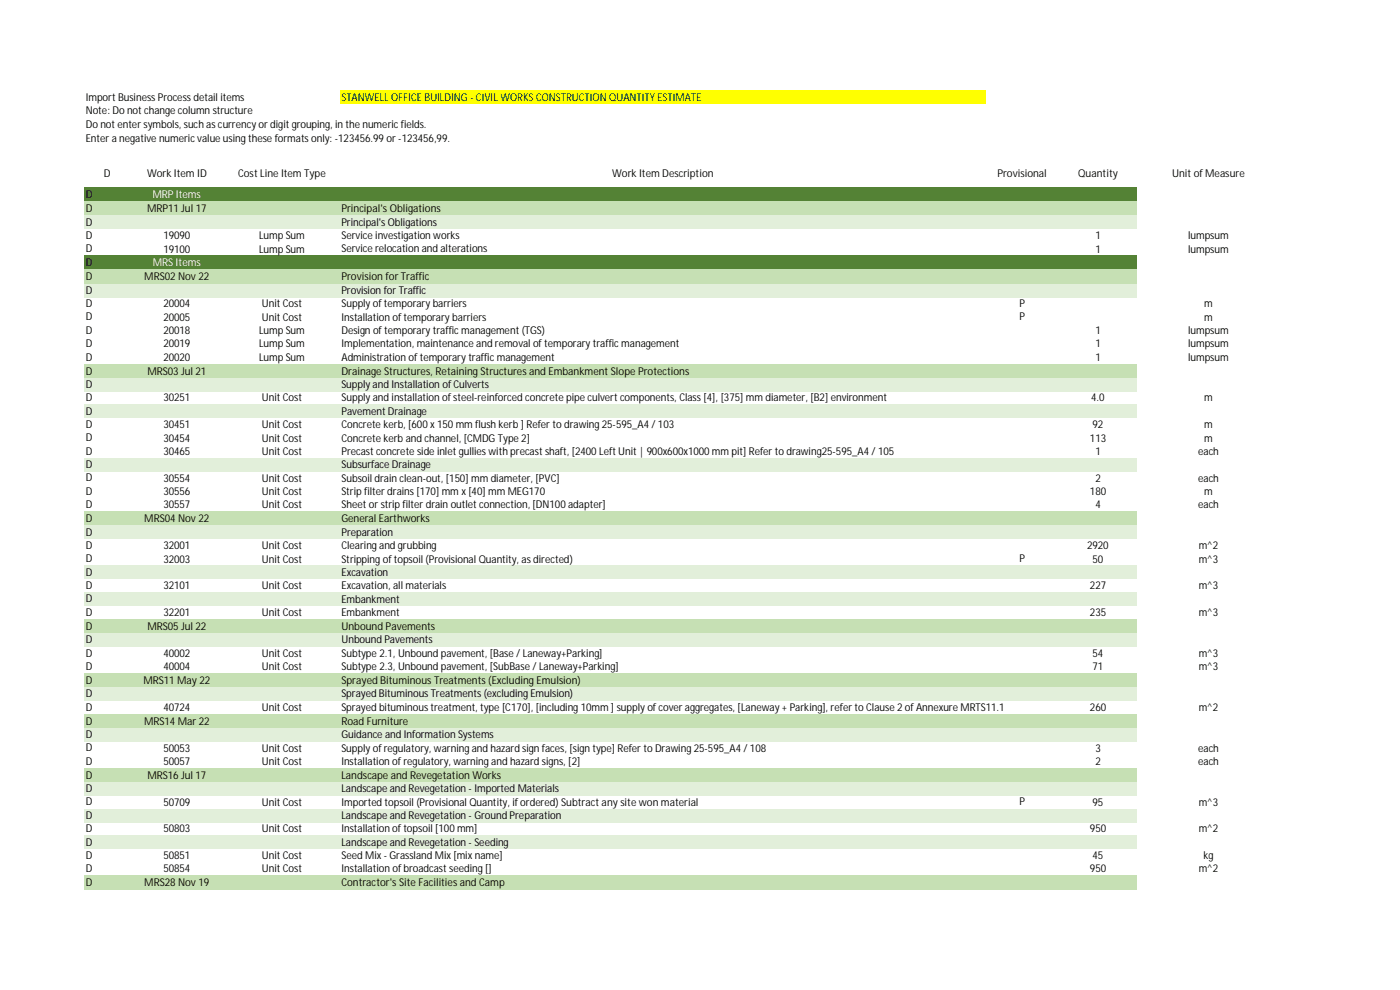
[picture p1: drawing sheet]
<svg xmlns="http://www.w3.org/2000/svg" width="297mm" height="210mm" viewBox="0 0 297 210" stroke-linecap="round" stroke-linejoin="round" font-family="sans-serif">
<defs><g id="words">
<g font-size="2.3">
<text x="18.2" y="21.3">Import Business Process detail items</text>
<text x="72.4" y="21.3">STANWELL OFFICE BUILDING - CIVIL WORKS CONSTRUCTION QUANTITY ESTIMATE</text>
<text x="18.2" y="24.3">Note: Do not change column structure</text>
<text x="18.2" y="27.2">Do not enter symbols, such as currency or digit grouping, in the numeric fields.</text>
<text x="18.2" y="30.2">Enter a negative numeric value using these formats only: -123456.99 or -123456,99.</text>
<text x="22" y="37.6">D</text>
<text x="31.2" y="37.6">Work Item ID</text>
<text x="50.5" y="37.6">Cost Line Item Type</text>
<text x="129.9" y="37.6">Work Item Description</text>
<text x="211.6" y="37.6">Provisional</text>
<text x="228.7" y="37.6">Quantity</text>
<text x="248.7" y="37.6">Unit of Measure</text>
<text x="18.2" y="42.1">D</text>
<text x="18.2" y="45">D</text>
<text x="18.2" y="47.9">D</text>
<text x="31.2" y="45">MRP11 Jul 17</text>
<text x="72.4" y="45">Principal's Obligations</text>
<text x="72.4" y="47.9">Principal's Obligations</text>
<text x="18.2" y="50.7">D</text>
<text x="18.2" y="53.5">D</text>
<text x="34.7" y="50.7">19090</text>
<text x="34.7" y="53.6">19100</text>
<text x="54.9" y="50.7">Lump Sum</text>
<text x="54.9" y="53.6">Lump Sum</text>
<text x="72.4" y="50.7">Service investigation works</text>
<text x="72.4" y="53.5">Service relocation and alterations</text>
<text x="232.4" y="50.7">1</text>
<text x="232.4" y="53.6">1</text>
<text x="252.1" y="50.7">lumpsum</text>
<text x="252.1" y="53.6">lumpsum</text>
<text x="18.2" y="56.5">D</text>
<text x="18.2" y="59.5">D</text>
<text x="30.6" y="59.5">MRS02 Nov 22</text>
<text x="72.4" y="59.5">Provision for Traffic</text>
<text x="18.2" y="62.3">D</text>
<text x="18.2" y="65.1">D</text>
<text x="34.7" y="65.2">20004</text>
<text x="55.5" y="65.2">Unit Cost</text>
<text x="72.4" y="62.3">Provision for Traffic</text>
<text x="72.4" y="65.2">Supply of temporary barriers</text>
<text x="216.3" y="65.1">P</text>
<text x="255.4" y="65.2">m</text>
<text x="18.2" y="68">D</text>
<text x="18.2" y="70.8">D</text>
<text x="34.7" y="68">20005</text>
<text x="34.7" y="70.9">20018</text>
<text x="54.9" y="70.9">Lump Sum</text>
<text x="55.5" y="68">Unit Cost</text>
<text x="72.4" y="68">Installation of temporary barriers</text>
<text x="72.4" y="70.9">Design of temporary traffic management (TGS)</text>
<text x="216.3" y="68">P</text>
<text x="232.4" y="70.9">1</text>
<text x="252.1" y="70.9">lumpsum</text>
<text x="255.4" y="68">m</text>
<text x="18.2" y="73.6">D</text>
<text x="18.2" y="76.5">D</text>
<text x="34.7" y="73.7">20019</text>
<text x="34.7" y="76.5">20020</text>
<text x="54.9" y="73.7">Lump Sum</text>
<text x="54.9" y="76.5">Lump Sum</text>
<text x="72.4" y="73.7">Implementation, maintenance and removal of temporary traffic management</text>
<text x="72.4" y="76.5">Administration of temporary traffic management</text>
<text x="232.4" y="73.7">1</text>
<text x="232.4" y="76.5">1</text>
<text x="252.1" y="73.7">lumpsum</text>
<text x="252.1" y="76.5">lumpsum</text>
<text x="18.2" y="79.4">D</text>
<text x="18.2" y="82.3">D</text>
<text x="31.3" y="79.4">MRS03 Jul 21</text>
<text x="72.4" y="79.4">Drainage Structures, Retaining Structures and Embankment Slope Protections</text>
<text x="72.4" y="82.3">Supply and Installation of Culverts</text>
<text x="18.2" y="85.1">D</text>
<text x="18.2" y="88">D</text>
<text x="34.7" y="85.2">30251</text>
<text x="55.5" y="85.2">Unit Cost</text>
<text x="72.4" y="85.2">Supply and installation of steel-reinforced concrete pipe culvert components, Class [4], [375] mm diameter, [B2] environment</text>
<text x="72.4" y="88">Pavement Drainage</text>
<text x="231.5" y="85.2">4.0</text>
<text x="255.4" y="85.2">m</text>
<text x="18.2" y="90.8">D</text>
<text x="18.2" y="93.6">D</text>
<text x="34.7" y="90.8">30451</text>
<text x="34.7" y="93.7">30454</text>
<text x="55.5" y="90.8">Unit Cost</text>
<text x="55.5" y="93.7">Unit Cost</text>
<text x="72.4" y="90.8">Concrete kerb, [600 x 150 mm flush kerb ] Refer to drawing 25-595_A4 / 103</text>
<text x="72.4" y="93.7">Concrete kerb and channel, [CMDG Type 2]</text>
<text x="231.2" y="93.7">113</text>
<text x="231.8" y="90.8">92</text>
<text x="255.4" y="90.8">m</text>
<text x="255.4" y="93.7">m</text>
<text x="18.2" y="96.5">D</text>
<text x="18.2" y="99.3">D</text>
<text x="34.7" y="96.5">30465</text>
<text x="55.5" y="96.5">Unit Cost</text>
<text x="72.4" y="96.5">Precast concrete side inlet gullies with precast shaft, [2400 Left Unit | 900x600x1000 mm pit] Refer to drawing25-595_A4 / 105</text>
<text x="72.4" y="99.3">Subsurface Drainage</text>
<text x="232.4" y="96.5">1</text>
<text x="254.2" y="96.5">each</text>
<text x="18.2" y="102.1">D</text>
<text x="18.2" y="105">D</text>
<text x="18.2" y="107.8">D</text>
<text x="34.7" y="102.2">30554</text>
<text x="34.7" y="105">30556</text>
<text x="34.7" y="107.8">30557</text>
<text x="55.5" y="102.2">Unit Cost</text>
<text x="55.5" y="105">Unit Cost</text>
<text x="55.5" y="107.8">Unit Cost</text>
<text x="72.4" y="102.2">Subsoil drain clean-out, [150] mm diameter, [PVC]</text>
<text x="72.4" y="105">Strip filter drains [170] mm x [40] mm MEG170</text>
<text x="72.4" y="107.8">Sheet or strip filter drain outlet connection, [DN100 adapter]</text>
<text x="231.2" y="105">180</text>
<text x="232.4" y="102.2">2</text>
<text x="232.4" y="107.8">4</text>
<text x="254.2" y="102.2">each</text>
<text x="254.2" y="107.8">each</text>
<text x="255.4" y="105">m</text>
<text x="18.2" y="110.8">D</text>
<text x="18.2" y="113.6">D</text>
<text x="30.6" y="110.8">MRS04 Nov 22</text>
<text x="72.4" y="110.8">General Earthworks</text>
<text x="72.4" y="113.6">Preparation</text>
<text x="18.2" y="116.4">D</text>
<text x="18.2" y="119.3">D</text>
<text x="34.7" y="116.5">32001</text>
<text x="34.7" y="119.3">32003</text>
<text x="55.5" y="116.5">Unit Cost</text>
<text x="55.5" y="119.3">Unit Cost</text>
<text x="72.4" y="116.5">Clearing and grubbing</text>
<text x="72.4" y="119.3">Stripping of topsoil (Provisional Quantity, as directed)</text>
<text x="216.3" y="119.3">P</text>
<text x="230.6" y="116.5">2920</text>
<text x="231.8" y="119.3">50</text>
<text x="254.3" y="116.5">m^2</text>
<text x="254.3" y="119.3">m^3</text>
<text x="18.2" y="122.1">D</text>
<text x="18.2" y="125">D</text>
<text x="34.7" y="125">32101</text>
<text x="55.5" y="125">Unit Cost</text>
<text x="72.4" y="122.2">Excavation</text>
<text x="72.4" y="125">Excavation, all materials</text>
<text x="231.2" y="125">227</text>
<text x="254.3" y="125">m^3</text>
<text x="18.2" y="127.8">D</text>
<text x="18.2" y="130.6">D</text>
<text x="34.7" y="130.7">32201</text>
<text x="55.5" y="130.7">Unit Cost</text>
<text x="72.4" y="127.8">Embankment</text>
<text x="72.4" y="130.7">Embankment</text>
<text x="231.2" y="130.7">235</text>
<text x="254.3" y="130.7">m^3</text>
<text x="18.2" y="133.6">D</text>
<text x="18.2" y="136.4">D</text>
<text x="31.3" y="133.6">MRS05 Jul 22</text>
<text x="72.4" y="133.6">Unbound Pavements</text>
<text x="72.4" y="136.5">Unbound Pavements</text>
<text x="18.2" y="139.3">D</text>
<text x="18.2" y="142.1">D</text>
<text x="34.7" y="139.3">40002</text>
<text x="34.7" y="142.1">40004</text>
<text x="55.5" y="139.3">Unit Cost</text>
<text x="55.5" y="142.1">Unit Cost</text>
<text x="72.4" y="139.3">Subtype 2.1, Unbound pavement, [Base / Laneway+Parking]</text>
<text x="72.4" y="142.1">Subtype 2.3, Unbound pavement, [SubBase / Laneway+Parking]</text>
<text x="231.8" y="139.3">54</text>
<text x="231.8" y="142.1">71</text>
<text x="254.3" y="139.3">m^3</text>
<text x="254.3" y="142.1">m^3</text>
<text x="18.2" y="145.1">D</text>
<text x="18.2" y="147.9">D</text>
<text x="30.4" y="145.1">MRS11 May 22</text>
<text x="72.4" y="145.1">Sprayed Bituminous Treatments (Excluding Emulsion)</text>
<text x="72.4" y="147.9">Sprayed Bituminous Treatments (excluding Emulsion)</text>
<text x="18.2" y="150.7">D</text>
<text x="18.2" y="153.7">D</text>
<text x="30.6" y="153.7">MRS14 Mar 22</text>
<text x="34.7" y="150.8">40724</text>
<text x="55.5" y="150.8">Unit Cost</text>
<text x="72.4" y="150.8">Sprayed bituminous treatment, type [C170], [including 10mm ] supply of cover aggregates, [Laneway + Parking], refer to Clause 2 of Annexure MRTS11.1</text>
<text x="72.4" y="153.7">Road Furniture</text>
<text x="231.2" y="150.8">260</text>
<text x="254.3" y="150.8">m^2</text>
<text x="18.2" y="156.5">D</text>
<text x="18.2" y="159.4">D</text>
<text x="34.7" y="159.4">50053</text>
<text x="55.5" y="159.4">Unit Cost</text>
<text x="72.4" y="156.6">Guidance and Information Systems</text>
<text x="72.4" y="159.4">Supply of regulatory, warning and hazard sign faces, [sign type] Refer to Drawing 25-595_A4 / 108</text>
<text x="232.4" y="159.4">3</text>
<text x="254.2" y="159.4">each</text>
<text x="18.2" y="162.2">D</text>
<text x="18.2" y="165.2">D</text>
<text x="31.3" y="165.2">MRS16 Jul 17</text>
<text x="34.7" y="162.2">50057</text>
<text x="55.5" y="162.2">Unit Cost</text>
<text x="72.4" y="162.2">Installation of regulatory, warning and hazard signs, [2]</text>
<text x="72.4" y="165.2">Landscape and Revegetation Works</text>
<text x="232.4" y="162.2">2</text>
<text x="254.2" y="162.2">each</text>
<text x="18.2" y="168">D</text>
<text x="18.2" y="170.8">D</text>
<text x="18.2" y="173.7">D</text>
<text x="34.7" y="170.9">50709</text>
<text x="55.5" y="170.9">Unit Cost</text>
<text x="72.4" y="168">Landscape and Revegetation - Imported Materials</text>
<text x="72.4" y="170.9">Imported topsoil (Provisional Quantity, if ordered) Subtract any site won material</text>
<text x="72.4" y="173.7">Landscape and Revegetation - Ground Preparation</text>
<text x="216.3" y="170.8">P</text>
<text x="231.8" y="170.9">95</text>
<text x="254.3" y="170.9">m^3</text>
<text x="18.2" y="176.5">D</text>
<text x="18.2" y="179.4">D</text>
<text x="34.7" y="176.6">50803</text>
<text x="55.5" y="176.6">Unit Cost</text>
<text x="72.4" y="176.6">Installation of topsoil [100 mm]</text>
<text x="72.4" y="179.4">Landscape and Revegetation - Seeding</text>
<text x="231.2" y="176.6">950</text>
<text x="254.3" y="176.6">m^2</text>
<text x="18.2" y="182.2">D</text>
<text x="18.2" y="185">D</text>
<text x="34.7" y="182.2">50851</text>
<text x="34.7" y="185.1">50854</text>
<text x="55.5" y="182.2">Unit Cost</text>
<text x="55.5" y="185.1">Unit Cost</text>
<text x="72.4" y="182.2">Seed Mix - Grassland Mix [mix name]</text>
<text x="72.4" y="185.1">Installation of broadcast seeding []</text>
<text x="231.2" y="185.1">950</text>
<text x="231.8" y="182.2">45</text>
<text x="254.3" y="185.1">m^2</text>
<text x="255.3" y="182.2">kg</text>
<text x="18.2" y="188">D</text>
<text x="30.6" y="188">MRS28 Nov 19</text>
<text x="72.4" y="188">Contractor's Site Facilities and Camp</text>
</g>
<g font-size="2.3" fill="#fff">
<text x="32.3" y="42.1">MRP Items</text>
<text x="32.4" y="56.5">MRS Items</text>
</g>
</g></defs>
<path d="M72.1 19.2h137v2.9h-137z" fill="#ff0"/>
<path d="M17.9 39.8h223.3v3h-223.3z" fill="#548235"/>
<path d="M17.9 42.8h223.3v3h-223.3z" fill="#c6e0b4"/>
<path d="M17.9 45.7h223.3v2.9h-223.3z" fill="#e2efda"/>
<path d="M17.9 54.3h223.3v3h-223.3z" fill="#548235"/>
<path d="M17.9 57.2h223.3v3h-223.3z" fill="#c6e0b4"/>
<path d="M17.9 60.2h223.3v2.9h-223.3z" fill="#e2efda"/>
<path d="M17.9 77.2h223.3v3h-223.3z" fill="#c6e0b4"/>
<g fill="#e2efda">
<path d="M17.9 80.2h223.3v2.8h-223.3z"/>
<path d="M17.9 85.8h223.3v2.9h-223.3z"/>
<path d="M17.9 97.2h223.3v2.9h-223.3z"/>
</g>
<path d="M17.9 108.5h223.3v3h-223.3z" fill="#c6e0b4"/>
<g fill="#e2efda">
<path d="M17.9 111.5h223.3v2.9h-223.3z"/>
<path d="M17.9 120h223.3v2.9h-223.3z"/>
<path d="M17.9 125.7h223.3v2.9h-223.3z"/>
</g>
<path d="M17.9 131.3h223.3v3.1h-223.3z" fill="#c6e0b4"/>
<path d="M17.9 134.3h223.3v2.9h-223.3z" fill="#e2efda"/>
<path d="M17.9 142.8h223.3v3h-223.3z" fill="#c6e0b4"/>
<path d="M17.9 145.8h223.3v2.9h-223.3z" fill="#e2efda"/>
<path d="M17.9 151.5h223.3v3h-223.3z" fill="#c6e0b4"/>
<path d="M17.9 154.4h223.3v2.9h-223.3z" fill="#e2efda"/>
<path d="M17.9 162.9h223.3v3h-223.3z" fill="#c6e0b4"/>
<g fill="#e2efda">
<path d="M17.9 165.9h223.3v2.9h-223.3z"/>
<path d="M17.9 171.6h223.3v2.8h-223.3z"/>
<path d="M17.9 177.2h223.3v2.9h-223.3z"/>
</g>
<path d="M17.9 185.7h223.3v3h-223.3z" fill="#c6e0b4"/>
<use href="#words"/>
</svg>
